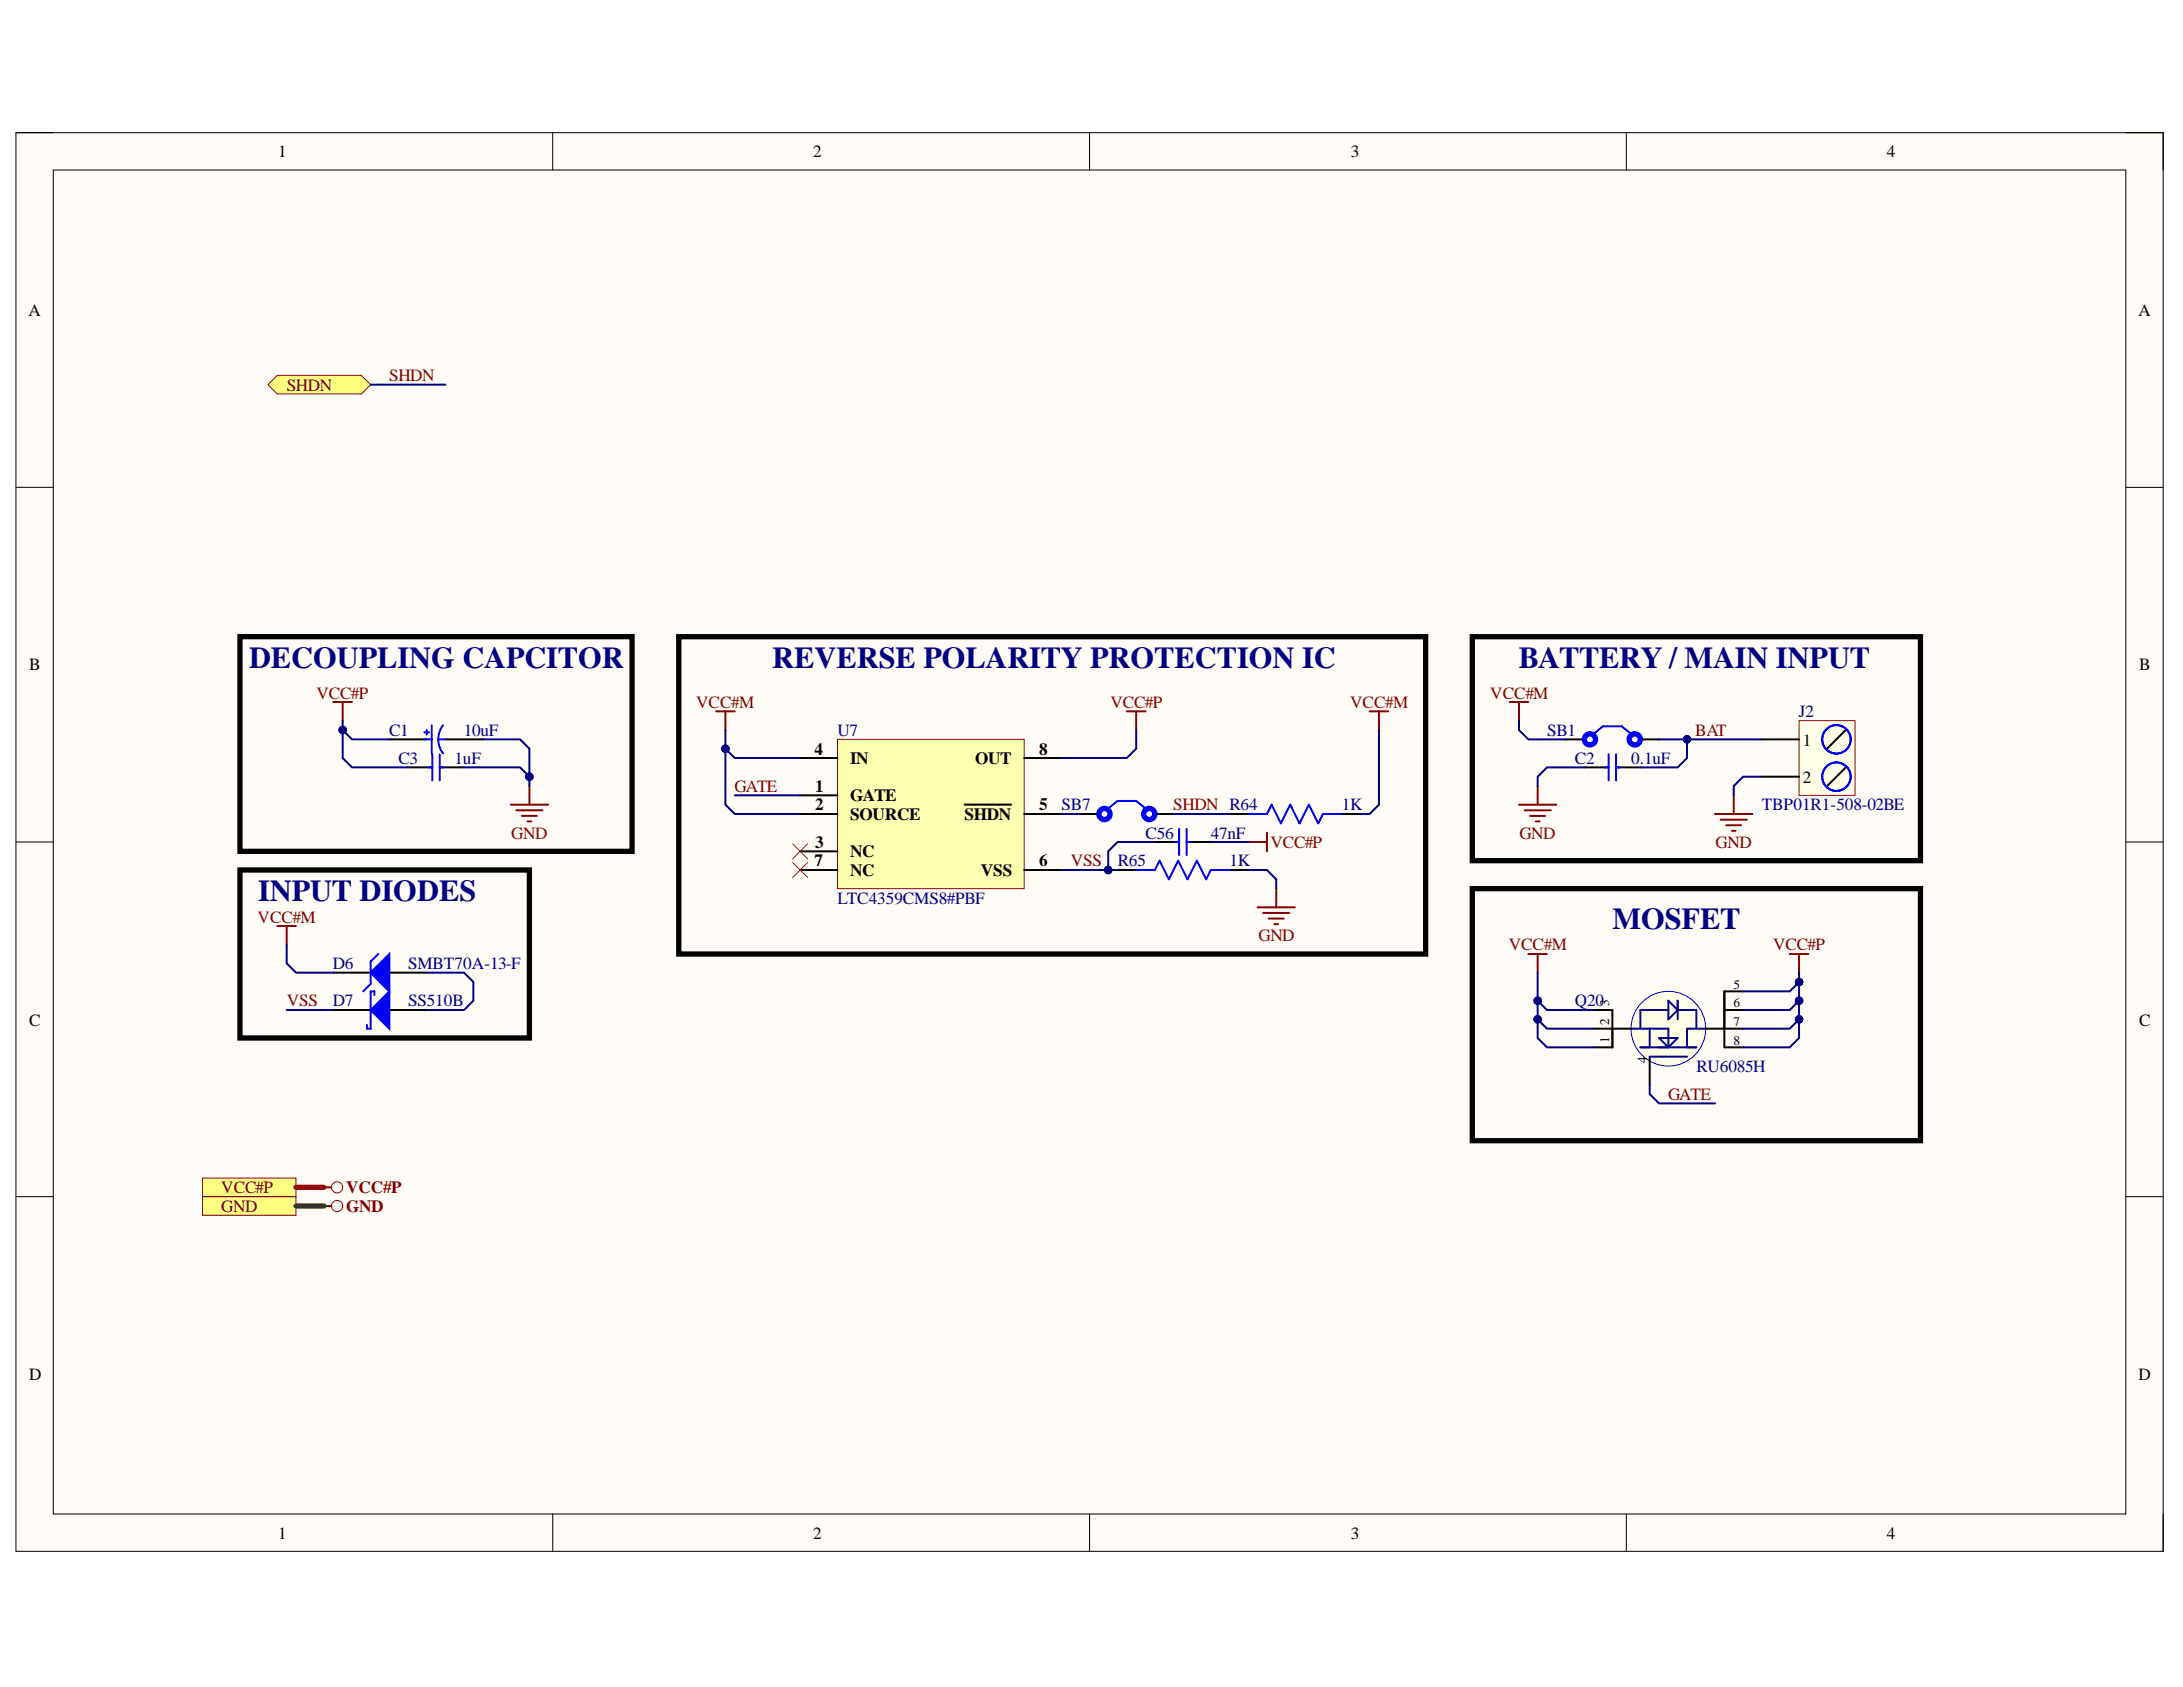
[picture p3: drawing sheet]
<svg xmlns="http://www.w3.org/2000/svg" width="279mm" height="216mm" viewBox="0 0 279 216" stroke-linecap="round" stroke-linejoin="round" font-family="sans-serif">
<defs><g id="words">
<g font-size="3.9" fill="#000080">
<text x="31.9" y="85.4">DECOUPLING CAPCITOR</text>
<text x="98.8" y="85.4">REVERSE POLARITY PROTECTION IC</text>
<text x="194.4" y="85.4">BATTERY / MAIN INPUT</text>
<text x="33.1" y="115.3">INPUT DIODES</text>
<text x="206.4" y="118.9">MOSFET</text>
</g>
<g font-size="2.2">
<text x="35.6" y="20.1">1</text>
<text x="104.1" y="20.1">2</text>
<text x="172.9" y="20.1">3</text>
<text x="241.5" y="20.1">4</text>
<text x="3.6" y="40.4">A</text>
<text x="273.7" y="40.4">A</text>
<text x="3.7" y="85.8">B</text>
<text x="273.8" y="85.8">B</text>
<text x="230.7" y="95.4">1</text>
<text x="104.3" y="96.6">4</text>
<text x="104.3" y="101.3">1</text>
<text x="108.8" y="97.8">IN</text>
<text x="124.8" y="97.8">OUT</text>
<text x="133" y="96.6">8</text>
<text x="230.7" y="100.2">2</text>
<text x="104.3" y="103.7">2</text>
<text x="108.8" y="102.5">GATE</text>
<text x="108.8" y="105">SOURCE</text>
<text x="123.4" y="105">SHDN</text>
<text x="133" y="103.7">5</text>
<text x="104.3" y="110.9">7</text>
<text x="104.3" y="108.5">3</text>
<text x="108.8" y="109.7">NC</text>
<text x="108.8" y="112.1">NC</text>
<text x="125.6" y="112.1">VSS</text>
<text x="133" y="110.9">6</text>
<text x="3.7" y="131.3">C</text>
<text x="273.8" y="131.3">C</text>
<text x="3.7" y="176.6">D</text>
<text x="273.7" y="176.6">D</text>
<text x="35.6" y="196.9">1</text>
<text x="104.1" y="196.9">2</text>
<text x="172.9" y="196.9">3</text>
<text x="241.5" y="196.9">4</text>
</g>
<g font-size="2.2" fill="#800000">
<text x="36.7" y="50">SHDN</text>
<text x="49.8" y="48.8">SHDN</text>
<text x="40.5" y="89.4">VCC#P</text>
<text x="190.7" y="89.4">VCC#M</text>
<text x="89.1" y="90.6">VCC#M</text>
<text x="142.1" y="90.6">VCC#P</text>
<text x="172.8" y="90.6">VCC#M</text>
<text x="217" y="94.2">BAT</text>
<text x="94" y="101.3">GATE</text>
<text x="65.4" y="107.3">GND</text>
<text x="150.2" y="103.7">SHDN R64</text>
<text x="194.5" y="107.3">GND</text>
<text x="137.1" y="110.9">VSS</text>
<text x="162.6" y="108.5">VCC#P</text>
<text x="219.6" y="108.5">GND</text>
<text x="33" y="118.1">VCC#M</text>
<text x="161.1" y="120.4">GND</text>
<text x="193.1" y="121.6">VCC#M</text>
<text x="226.9" y="121.6">VCC#P</text>
<text x="36.7" y="128.8">VSS</text>
<text x="213.5" y="140.8">GATE</text>
<text x="28.3" y="152.7">VCC#P</text>
<text x="28.3" y="155.1">GND</text>
<text x="44.3" y="152.7">VCC#P</text>
<text x="44.3" y="155.1">GND</text>
</g>
<g font-size="2.2" fill="#000080">
<text x="49.8" y="94.2">C1</text>
<text x="59.4" y="94.2">10uF</text>
<text x="107.2" y="94.2">U7</text>
<text x="198" y="94.2">SB1</text>
<text x="230.2" y="91.8">J2</text>
<text x="51" y="97.8">C3</text>
<text x="58.2" y="97.8">1uF</text>
<text x="201.6" y="97.8">C2</text>
<text x="208.8" y="97.8">0.1uF</text>
<text x="135.9" y="103.7">SB7</text>
<text x="146.6" y="107.3">C56</text>
<text x="155" y="107.3">47nF</text>
<text x="171.7" y="103.7">1K</text>
<text x="225.5" y="103.7">TBP01R1-508-02BE</text>
<text x="143.1" y="110.9">R65</text>
<text x="157.3" y="110.9">1K</text>
<text x="107.2" y="115.7">LTC4359CMS8#PBF</text>
<text x="42.6" y="124.1">D6</text>
<text x="52.3" y="124.1">SMBT70A-13-F</text>
<text x="42.6" y="128.8">D7</text>
<text x="52.3" y="128.8">SS510B</text>
<text x="201.6" y="128.8">Q20</text>
<text x="217.1" y="137.2">RU6085H</text>
</g>
<g font-size="1.7">
<text x="206" y="131.2" transform="rotate(-90 206 131.2)">2</text>
<text x="206" y="128.8" transform="rotate(-90 206 128.8)">3</text>
<text x="221.9" y="131.3">7</text>
<text x="221.9" y="128.9">6</text>
<text x="221.9" y="126.5">5</text>
<text x="206" y="133.5" transform="rotate(-90 206 133.5)">1</text>
<text x="210.8" y="136" transform="rotate(-90 210.8 136)">4</text>
<text x="221.9" y="133.7">8</text>
</g>
</g></defs>
<path d="M2 17h274.9v181.5h-274.9z" fill-rule="evenodd" fill="#fffcf8"/>
<path d="M2 17h274.9v181.5h-274.9z" fill="none" stroke="#000" stroke-width=".13"/>
<path d="M6.8 21.8h265.3v172h-265.3z" fill-rule="evenodd" fill="#fffcf8"/>
<g fill="none" stroke="#000" stroke-width=".13">
<path d="M2 17h4.8M70.7 17v4.8M139.4 17v4.8M208.2 17v4.8M272.1 17h4.8v4.8M6.8 21.8h265.3v172h-265.3zM2 62.4h4.8M272.1 62.4h4.8M2 107.8h4.8M272.1 107.8h4.8M2 153.1h4.8M272.1 153.1h4.8"/>
<path d="M70.7 193.8v4.7M139.5 193.8v4.7M208.2 193.8v4.7M276.9 193.8v4.7"/>
</g>
<path d="M49.8 94.6h4.8M52.2 98.2h3.1M56.3 98.2h3.1M57 94.6h4.8M200.4 94.6h2.4M202.8 98.2h3.1M206.8 98.2h3.1M209.9 94.6h2.4" fill="none" stroke="#000" stroke-width=".25"/>
<g fill="none" stroke="#00f" stroke-width=".68">
<circle cx="203.5" cy="94.6" r=".71"/>
<circle cx="209.2" cy="94.6" r=".72"/>
</g>
<g fill="none" stroke="#00f" stroke-width=".25">
<path d="M54.3 93.7h.6M54.4 94.6h.9M54.6 93.4v.6M54.9 98.2h.4M55.3 92.8v3.6M55.3 96.5v3.4M56.1 94.6h.9M56.3 98.2h.5M56.3 96.5v3.4M56.7 92.8a2.99 2.99 0 0 0 0 3.6M204 93.9l1.2-1h2.4l1.2 1M205.4 98.2h.5"/>
<path d="M205.9 96.5v3.4M206.8 96.5v3.4M206.8 98.2h.5"/>
</g>
<g fill="none" stroke="#800000" stroke-width=".25">
<path d="M42.7 89.8h2.4M43.9 89.8v2.4M193.2 89.8h2.4M194.4 89.8v2.4M65.4 103h4.7M66.1 103.7h3.3M66.8 104.4h1.9M67.5 105.1h.5M67.8 100.6v2.4M194.4 103h4.8M195.1 103.7h3.4M195.8 104.4h2"/>
<path d="M196.6 105.1h.4M196.8 100.6v2.4M219.5 104.2h4.8M220.2 104.9h3.4M220.9 105.6h2M221.7 106.3h.4M221.9 101.8v2.4"/>
</g>
<path d="M30.7 81.5h50.2v27.5h-50.2zM188.4 81.5h57.4v28.6h-57.4z" fill="none" stroke="#000" stroke-width=".68"/>
<path d="M107.2 94.6h23.9v19.1h-23.9z" fill-rule="evenodd" fill="#ffffb0"/>
<path d="M107.2 94.6h23.9v19.1h-23.9z" fill="none" stroke="#800000" stroke-width=".13"/>
<g fill="none" stroke="#000" stroke-width=".25">
<path d="M102.4 97h4.8M131.1 97h4.8M102.4 101.8h4.8M102.4 104.2h4.8M102.4 109h4.8M102.4 111.3h4.8M123.5 103h5.9M131.1 104.2h4.8M131.1 111.3h4.8M143 111.3h2.4M157.4 111.3h2.4M42.7 124.5h4.7"/>
<path d="M49.8 124.5h4.8"/>
</g>
<path d="M145.4 111.3h2.4l.6-1.2 1.2 2.4 1.2-2.4 1.2 2.4 1.2-2.4 1.2 2.4 .6-1.2h2.4" fill="none" stroke="#00f" stroke-width=".25"/>
<path d="M161 116.1h4.7M161.7 116.8h3.3M162.4 117.6h1.9M163.1 118.3h.5M163.3 113.7v2.4" fill="none" stroke="#800000" stroke-width=".25"/>
<path d="M47.4 124.5l2.4-2.4v4.8z" fill="#00f"/>
<path d="M47.4 124.5l2.4-2.4v4.8zM48.4 122.1l-1 .9v2.9l-.9 1" fill="none" stroke="#00f" stroke-width=".25"/>
<path d="M42.7 129.3h4.7M49.8 129.3h4.8" fill="none" stroke="#000" stroke-width=".25"/>
<path d="M47.4 129.3l2.4-2.4v4.7z" fill="#00f"/>
<path d="M47.4 129.3l2.4-2.4v4.7zM47.9 127.3v-.4h-.5v4.7h-.4v-.4" fill="none" stroke="#00f" stroke-width=".25"/>
<path d="M144.2 91h2.4M145.4 91v2.4" fill="none" stroke="#800000" stroke-width=".25"/>
<circle cx="213.5" cy="131.7" r="4.8" fill="#ffffe8"/>
<circle cx="213.5" cy="131.7" r="4.8" fill="none" stroke="#00f" stroke-width=".13"/>
<path d="M138.3 104.2h2.3M147.8 104.2h2.4M147.8 107.8h3.1M151.9 107.8h3.1M157.4 104.2h2.4M171.7 104.2h2.4M204 131.6h4.8M204 129.3h2.4v4.7h-2.4M211.1 135.2v3.6M218.3 131.6h4.8M220.7 129.3h2.4M223.1 126.9h-2.4v7.1h2.4" fill="none" stroke="#000" stroke-width=".25"/>
<path d="M208.8 131.6h4.7v2.4M209.9 134h7.2M211.1 131.6v2.4M211.1 135.2h4.8M212.3 132.8h2.4l-1.2 1.2zM213.5 128.1l1.2 1.2-1.2 1.2zM213.5 129.3h-3.6v2.3M214.7 129.3h2.4v2.3M214.7 128.1v2.4M218.3 131.6h-2.4v2.4" fill="none" stroke="#0c0087" stroke-width=".25"/>
<path d="M159.8 107.8h2.4M162.2 106.6v2.4M229.1 122.1h2.4M230.3 122.1v2.4" fill="none" stroke="#800000" stroke-width=".25"/>
<path d="M101.4 108l2 1.9M101.4 110.4l2 1.9M103.4 108l-2 1.9M103.4 110.4l-2 1.9" fill="none" stroke="#f00" stroke-width=".13"/>
<path d="M141.8 103.5l1.2-1h2.4l1.2 1M150.4 107.8h.5M150.9 106.1v3.3M151.9 106.1v3.3M151.9 107.8h.5M159.8 104.2h2.4l.5-1.2 1.2 2.4 1.2-2.4 1.2 2.4 1.2-2.4 1.2 2.4 .6-1.2h2.4" fill="none" stroke="#00f" stroke-width=".25"/>
<g fill="none" stroke="#00f" stroke-width=".68">
<circle cx="141.4" cy="104.2" r=".72"/>
<circle cx="147.1" cy="104.2" r=".72"/>
</g>
<path d="M86.9 81.5h95.6v40.6h-95.6zM30.7 111.3h37.1v21.5h-37.1zM188.4 113.7h57.4v32.3h-57.4z" fill="none" stroke="#000" stroke-width=".68"/>
<path d="M34.3 49.2l1.2-1.2h10.7l1.2 1.2-1.2 1.2h-10.7z" fill-rule="evenodd" fill="#ffff80"/>
<path d="M34.3 49.2l1.2-1.2h10.7l1.2 1.2-1.2 1.2h-10.7z" fill="none" stroke="#800000" stroke-width=".13"/>
<path d="M91.7 91h2.3M92.8 91v2.4M175.3 91h2.4M176.5 91v2.4M35.5 118.5h2.4M36.7 118.5v2.4M195.6 122.1h2.4M196.8 122.1v2.4" fill="none" stroke="#800000" stroke-width=".25"/>
<path d="M25.9 150.8h12v2.3h-12z" fill-rule="evenodd" fill="#ffff80"/>
<g fill="none" stroke="#800000" stroke-width=".13">
<path d="M25.9 150.8h12v2.3h-12z"/>
<circle cx="43.1" cy="152" r=".72"/>
</g>
<path d="M41.5 152h.9" fill="none" stroke="#800000" stroke-width=".25"/>
<path d="M25.9 153.1h12v2.4h-12z" fill-rule="evenodd" fill="#ffff80"/>
<g fill="none" stroke="#800000" stroke-width=".13">
<path d="M25.9 153.1h12v2.4h-12z"/>
<circle cx="43.1" cy="154.3" r=".72"/>
</g>
<path d="M41.5 154.3h.9" fill="none" stroke="#800000" stroke-width=".25"/>
<path d="M230.3 92.2h7.1v9.6h-7.1z" fill-rule="evenodd" fill="#ffffe8"/>
<path d="M230.3 92.2h7.1v9.6h-7.1z" fill="none" stroke="#800000" stroke-width=".13"/>
<path d="M225.5 94.6h4.8M225.5 99.4h4.8M236.2 93.4l-2.4 2.4M236.2 98.2l-2.4 2.4" fill="none" stroke="#000" stroke-width=".25"/>
<g fill="none" stroke="#00f" stroke-width=".25">
<circle cx="235" cy="99.4" r="1.82"/>
<circle cx="235" cy="94.6" r="1.82"/>
</g>
<path d="M230.3 128.1l-1.2 1.2h-6" fill="none" stroke="#000080" stroke-width=".25"/>
<circle cx="230.3" cy="128.1" r=".48" fill="#000080"/>
<circle cx="230.3" cy="128.1" r=".48" fill="none" stroke="#000080" stroke-width=".13"/>
<path d="M43.9 93.4v3.6l1.2 1.2h7.1" fill="none" stroke="#000080" stroke-width=".25"/>
<circle cx="43.9" cy="93.4" r=".48" fill="#000080"/>
<circle cx="43.9" cy="93.4" r=".48" fill="none" stroke="#000080" stroke-width=".13"/>
<path d="M43.9 92.2v1.2l1.2 1.2h4.7" fill="none" stroke="#000080" stroke-width=".25"/>
<circle cx="43.9" cy="93.4" r=".48" fill="#000080"/>
<circle cx="43.9" cy="93.4" r=".48" fill="none" stroke="#000080" stroke-width=".13"/>
<path d="M59.4 98.2h7.2l1.2 1.2" fill="none" stroke="#000080" stroke-width=".25"/>
<circle cx="67.8" cy="99.4" r=".48" fill="#000080"/>
<circle cx="67.8" cy="99.4" r=".48" fill="none" stroke="#000080" stroke-width=".13"/>
<path d="M61.8 94.6h4.8l1.2 1.2v4.8" fill="none" stroke="#000080" stroke-width=".25"/>
<circle cx="67.8" cy="99.4" r=".48" fill="#000080"/>
<circle cx="67.8" cy="99.4" r=".48" fill="none" stroke="#000080" stroke-width=".13"/>
<path d="M92.8 95.8v7.2l1.2 1.2h8.4M36.7 129.3h6M54.6 124.5h4.8l1.2 1.2v2.4l-1.2 1.2h-4.8" fill="none" stroke="#000080" stroke-width=".25"/>
<circle cx="92.8" cy="95.8" r=".48" fill="#000080"/>
<circle cx="92.8" cy="95.8" r=".48" fill="none" stroke="#000080" stroke-width=".13"/>
<path d="M92.8 93.4v2.4l1.2 1.2h8.4" fill="none" stroke="#000080" stroke-width=".25"/>
<circle cx="92.8" cy="95.8" r=".48" fill="#000080"/>
<circle cx="92.8" cy="95.8" r=".48" fill="none" stroke="#000080" stroke-width=".13"/>
<path d="M94 101.8h8.4M135.9 111.3h7.1" fill="none" stroke="#000080" stroke-width=".25"/>
<circle cx="141.8" cy="111.3" r=".48" fill="#000080"/>
<circle cx="141.8" cy="111.3" r=".48" fill="none" stroke="#000080" stroke-width=".13"/>
<path d="M145.4 93.4v2.4l-1.2 1.2h-8.3M135.9 104.2h2.4M147.8 107.8h-4.8l-1.2 1.2v2.3" fill="none" stroke="#000080" stroke-width=".25"/>
<circle cx="141.8" cy="111.3" r=".48" fill="#000080"/>
<circle cx="141.8" cy="111.3" r=".48" fill="none" stroke="#000080" stroke-width=".13"/>
<path d="M176.5 93.4v9.6l-1.2 1.2h-1.2M150.2 104.2h7.2M155 107.8h4.8M159.8 111.3h2.4l1.1 1.2v1.2M196.8 124.5v8.3l1.2 1.2h6" fill="none" stroke="#000080" stroke-width=".25"/>
<circle cx="196.8" cy="130.5" r=".48" fill="#000080"/>
<circle cx="196.8" cy="130.5" r=".48" fill="none" stroke="#000080" stroke-width=".13"/>
<circle cx="196.8" cy="128.1" r=".48" fill="#000080"/>
<circle cx="196.8" cy="128.1" r=".48" fill="none" stroke="#000080" stroke-width=".13"/>
<path d="M196.8 130.5l1.2 1.1h6" fill="none" stroke="#000080" stroke-width=".25"/>
<circle cx="196.8" cy="130.5" r=".48" fill="#000080"/>
<circle cx="196.8" cy="130.5" r=".48" fill="none" stroke="#000080" stroke-width=".13"/>
<path d="M196.8 128.1l1.2 1.2h6" fill="none" stroke="#000080" stroke-width=".25"/>
<circle cx="196.8" cy="128.1" r=".48" fill="#000080"/>
<circle cx="196.8" cy="128.1" r=".48" fill="none" stroke="#000080" stroke-width=".13"/>
<path d="M194.4 92.2v1.2l1.2 1.2h4.8M202.8 98.2h-4.8l-1.2 1.2v1.2M215.9 94.6v2.4l-1.2 1.2h-4.8M211.1 138.8v1.2l1.2 1.2h7.2" fill="none" stroke="#000080" stroke-width=".25"/>
<circle cx="215.9" cy="94.6" r=".48" fill="#000080"/>
<circle cx="215.9" cy="94.6" r=".48" fill="none" stroke="#000080" stroke-width=".13"/>
<path d="M212.3 94.6h13.2" fill="none" stroke="#000080" stroke-width=".25"/>
<circle cx="215.9" cy="94.6" r=".48" fill="#000080"/>
<circle cx="215.9" cy="94.6" r=".48" fill="none" stroke="#000080" stroke-width=".13"/>
<path d="M230.3 124.5v8.3l-1.2 1.2h-6" fill="none" stroke="#000080" stroke-width=".25"/>
<circle cx="230.3" cy="130.5" r=".48" fill="#000080"/>
<circle cx="230.3" cy="130.5" r=".48" fill="none" stroke="#000080" stroke-width=".13"/>
<circle cx="230.3" cy="128.1" r=".48" fill="#000080"/>
<circle cx="230.3" cy="128.1" r=".48" fill="none" stroke="#000080" stroke-width=".13"/>
<circle cx="230.3" cy="125.7" r=".48" fill="#000080"/>
<circle cx="230.3" cy="125.7" r=".48" fill="none" stroke="#000080" stroke-width=".13"/>
<path d="M230.3 130.5l-1.2 1.1h-6" fill="none" stroke="#000080" stroke-width=".25"/>
<circle cx="230.3" cy="130.5" r=".48" fill="#000080"/>
<circle cx="230.3" cy="130.5" r=".48" fill="none" stroke="#000080" stroke-width=".13"/>
<path d="M230.3 125.7l-1.2 1.2h-6" fill="none" stroke="#000080" stroke-width=".25"/>
<circle cx="230.3" cy="125.7" r=".48" fill="#000080"/>
<circle cx="230.3" cy="125.7" r=".48" fill="none" stroke="#000080" stroke-width=".13"/>
<path d="M47.4 49.2h9.6M225.5 99.4h-2.4l-1.2 1.2v1.2M36.7 120.9v2.4l1.2 1.2h4.8" fill="none" stroke="#000080" stroke-width=".25"/>
<path d="M37.9 154.3h3.6" fill="none" stroke="#274e13" stroke-width=".68"/>
<path d="M37.9 152h3.6" fill="none" stroke="#f00" stroke-width=".68"/>
<use href="#words"/>
</svg>
